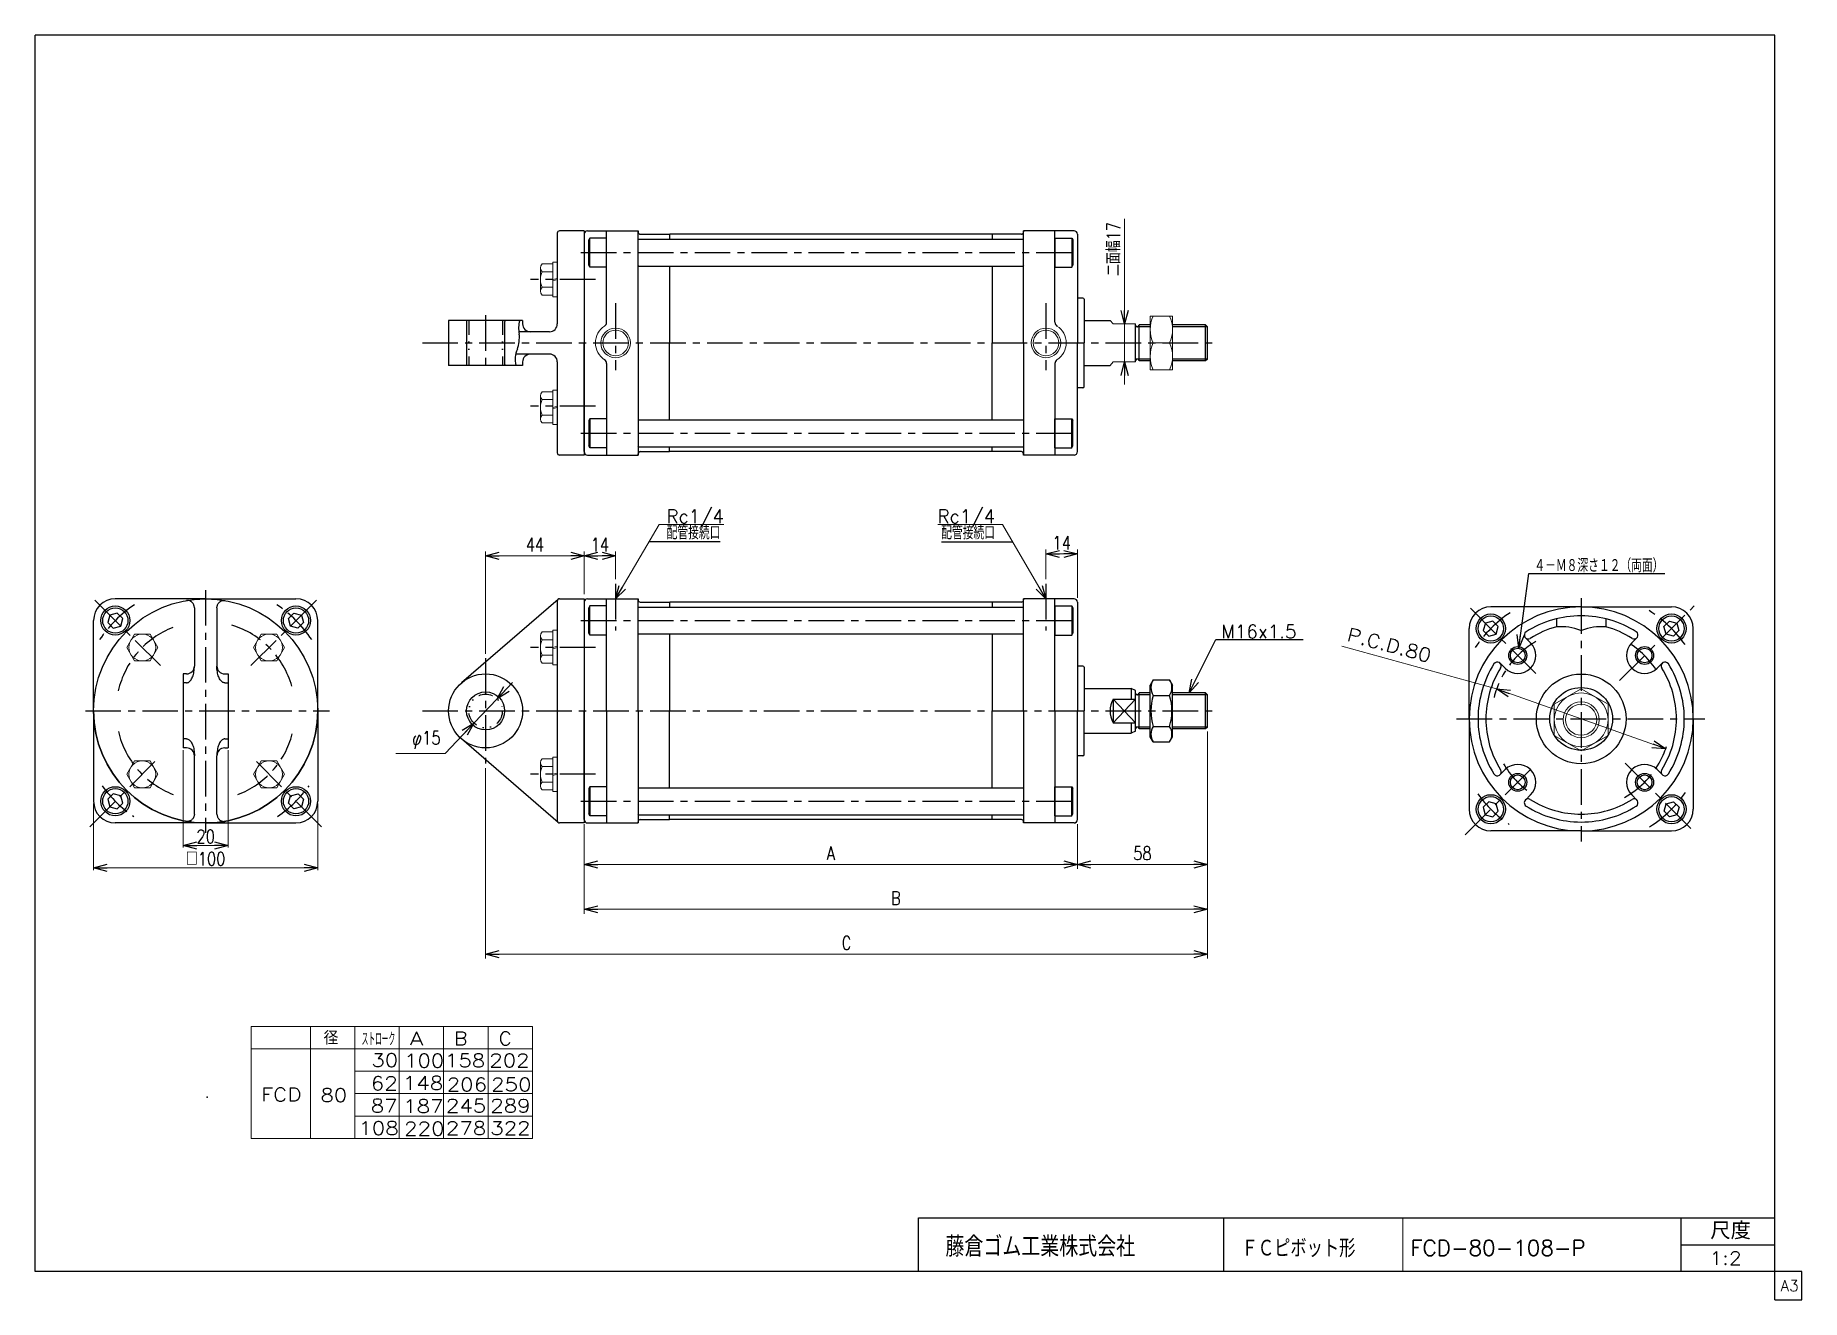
# Model space of a CAD drawing. Header units: millimetres. Extents: x -380 to 408, y -281 to 283.
import ezdxf
from ezdxf.enums import TextEntityAlignment as Align

# ---------------------------------------------------------------- set-up
doc = ezdxf.new("R2010")
doc.units = ezdxf.units.MM
doc.header["$LTSCALE"] = 0.5
doc.header["$PDSIZE"] = 1
doc.linetypes.add('CENTER', pattern=[50.8, 31.75, -6.35, 6.35, -6.35])
doc.linetypes.add('DIVIDE', pattern=[31.75, 12.7, -6.35, 0, -6.35, 0, -6.35])
doc.layers.add('ZUWAKU', color=7, linetype='Continuous')
doc.styles.add('FdaStyle0', font='txt.shx', dxfattribs={"width": 0.8, "bigfont": 'bigfont'})
doc.dimstyles.new('DaDimDiametricStyle', dxfattribs={"dimtxt": 6, "dimasz": 6.000004, "dimexe": 2, "dimexo": 2, "dimgap": 2.827593, "dimtad": 2, "dimtih": 1, "dimtoh": 1, "dimdsep": 46, "dimtxsty": 'FdaStyle0', "dimblk1": 'OPEN30', "dimblk2": 'OPEN30', "dimsah": 1, "dimcen": 0.09, "dimclrd": 4, "dimclre": 4, "dimclrt": 4, "dimadec": 0, "dimazin": 2, "dimtfac": 1, "dimtdec": 4, "dimtmove": 0, "dimatfit": 0, "dimfxl": 1, "dimarcsym": 0})
doc.dimstyles.new('DaDimRotatedStyle', dxfattribs={"dimtxt": 6, "dimasz": 6.000004, "dimexe": 2, "dimexo": 2, "dimgap": 2, "dimtad": 3, "dimdsep": 46, "dimtxsty": 'FdaStyle0', "dimblk1": 'OPEN30', "dimblk2": 'OPEN30', "dimsah": 1, "dimcen": 0.09, "dimclrd": 4, "dimclre": 4, "dimclrt": 4, "dimadec": 0, "dimazin": 2, "dimtfac": 1, "dimtdec": 4, "dimtmove": 0, "dimatfit": 0, "dimfxl": 1, "dimarcsym": 0})

msp = doc.modelspace()

# ---------------------------------------------------------------- texts
at = {"color": 4, "style": 'FdaStyle0'}
for s, height, width, p, p2 in [('Rc1/4', 6, 0.810127, (-98.394, 65.438), (-72.794, 65.438)), ('Rc1/4', 6, 0.810127, (22.546, 65.438), (48.146, 65.438)), ('配管接続口', 6, 0.666667, (-98.37, 58.139), (-74.37, 58.139)), ('配管接続口', 6, 0.666667, (24.122, 58.139), (48.122, 58.139)), ('４－Ｍ８深さ１２（両面）', 6, 0.666667, (288.739, 43.491), (346.339, 43.491)), ('M16x1.5', 6, 0.8, (149.017, 14.032), (182.617, 14.032)), ('   径', 6, 0.952381, (-268.802, -167.236), (-244.802, -167.236)), ('ストローク', 6, 0.416667, (-234.432, -167.739), (-219.432, -167.739)), ('ＦＣピボット形', 8, 0.693989, (158.12, -262.075), (208.92, -262.075)), ('FCD-80-108-P', 7, 0.823158, (233.441, -261.4), (311.641, -261.4)), ('1:2', 6, 0.8, (366.87, -265.5), (381.27, -265.5))]:
    msp.add_text(s, height=height, dxfattribs=dict(at, width=width)).set_placement(p, p2, align=Align.FIT)
at = {"color": 4, "style": 'FdaStyle0', "width": 0.8}
msp.add_text('P.C.D.80', height=6, rotation=-15, dxfattribs=at).set_placement((204.71, 13.108), (241.802, 3.169), align=Align.FIT)
at = {"color": 4, "style": 'FdaStyle0'}
for s, p, p2 in [('A', (-212.979, -167.492), (-206.979, -167.492)), ('B', (-193.181, -167.492), (-187.181, -167.492)), ('C', (-173.384, -167.492), (-167.384, -167.492)), ('30', (-230.073, -177.144), (-218.073, -177.144)), ('100', (-215.532, -177.371), (-197.532, -177.371)), ('158', (-197.285, -177.279), (-179.285, -177.279)), ('202', (-177.487, -177.279), (-159.487, -177.279)), ('FCD', (-279.284, -192.492), (-261.284, -192.492)), ('80', (-252.825, -192.739), (-240.825, -192.739)), ('62', (-230.33, -187.492), (-218.33, -187.492)), ('148', (-216.04, -187.347), (-198.04, -187.347)), ('206', (-196.454, -188.026), (-178.454, -188.026)), ('250', (-176.656, -188.026), (-158.656, -188.026)), ('87', (-230.383, -197.492), (-218.383, -197.492)), ('187', (-215.885, -197.693), (-197.885, -197.693)), ('245', (-196.83, -197.492), (-178.83, -197.492)), ('289', (-177.032, -197.492), (-159.032, -197.492)), ('108', (-235.883, -207.492), (-217.883, -207.492)), ('220', (-215.47, -207.693), (-197.47, -207.693)), ('278', (-196.83, -207.492), (-178.83, -207.492)), ('322', (-177.032, -207.492), (-159.032, -207.492))]:
    msp.add_text(s, height=6, dxfattribs=at).set_placement(p, p2, align=Align.FIT)
at = {"layer": 'ZUWAKU', "color": 4, "style": 'FdaStyle0'}
for s, height, width, p, p2 in [('藤倉ゴム工業株式会社', 9, 0.652778, (26.025, -261.815), (110.625, -261.815)), ('尺度', 7.6, 0.749175, (367.23, -254.06), (385.39, -254.06))]:
    msp.add_text(s, height=height, dxfattribs=dict(at, width=width)).set_placement(p, p2, align=Align.FIT)
at = {"layer": 'ZUWAKU', "color": 7, "style": 'FdaStyle0', "width": 0.8}
msp.add_text('A3', height=5, dxfattribs=at).set_placement((398.615, -277.25), (406.615, -277.25), align=Align.FIT)

# ---------------------------------------------------------------- blocks, each defined once
blk = doc.blocks.new('_OPEN30')
at = {"color": 0, "linetype": 'ByBlock', "lineweight": -2}
for p, q in [((-1, 0.267949), (0, 0)), ((0, 0), (-1, -0.267949)), ((0, 0), (-1, 0))]:
    blk.add_line(p, q, dxfattribs=at)
blk = doc.blocks.new('DC_GROUP_Φ80_1')
at = {"color": 4, "linetype": 'Continuous', "lineweight": 25}
for p, q in [((-132.62, -52.16), (-133.12, -53.03)), ((-133.12, -53.03), (-133.12, -64.3)), ((-125.12, -52.16), (-132.62, -52.16)), ((-132.62, -52.16), (-132.62, -65.16)), ((-125.12, -52.16), (-125.12, -65.16)), ((-132.62, -65.16), (-133.12, -64.3)), ((-125.12, -65.16), (-132.62, -65.16))]:
    blk.add_line(p, q, dxfattribs=at)
blk = doc.blocks.new('DC_GROUP_Φ80_2')
at = {"color": 4, "linetype": 'Continuous', "lineweight": 25}
for p, q in [((74.88, -65.16), (74.88, -52.16)), ((74.88, -52.16), (82.38, -52.16)), ((82.38, -52.16), (82.88, -53.03)), ((82.38, -65.16), (82.38, -52.16)), ((82.88, -64.3), (82.88, -53.03)), ((74.88, -65.16), (82.38, -65.16)), ((82.38, -65.16), (82.88, -64.3))]:
    blk.add_line(p, q, dxfattribs=at)
blk = doc.blocks.new('DC_GROUP_Φ80_3')
at = {"color": 4, "linetype": 'Continuous', "lineweight": 25}
for p, q in [((118.74, -4.5), (117.38, -6.86)), ((117.38, -29.86), (117.38, -6.86)), ((118.74, -4.5), (126.02, -4.5)), ((126.02, -4.5), (127.38, -6.86)), ((127.38, -29.86), (127.38, -6.86)), ((118.74, -11.43), (126.02, -11.43)), ((118.74, -32.22), (117.38, -29.86)), ((118.74, -25.29), (126.02, -25.29)), ((126.02, -32.22), (127.38, -29.86)), ((118.74, -32.22), (126.02, -32.22))]:
    blk.add_line(p, q, dxfattribs=at)
for centre, radius, start, end in [((123.8, -7.97), 6.13, 145.61111, 214.38889), ((120.95, -7.97), 6.13, 325.61111, 34.38889), ((140.59, -18.36), 22.93, 162.41112, 197.5889), ((104.16, -18.36), 22.93, 342.41111, 17.58889), ((123.8, -28.75), 6.13, 145.61111, 214.38889), ((120.95, -28.75), 6.13, 325.61111, 34.38889)]:
    blk.add_arc(centre, radius, start, end, dxfattribs=at)
blk = doc.blocks.new('DC_GROUP_Φ80_4')
at = {"color": 4, "linetype": 'Continuous', "lineweight": 25}
for p, q in [((-132.62, 28.45), (-133.12, 27.58)), ((-133.12, 16.31), (-133.12, 27.58)), ((-125.12, 28.45), (-132.62, 28.45)), ((-132.62, 15.45), (-132.62, 28.45)), ((-125.12, 15.45), (-125.12, 28.45)), ((-132.62, 15.45), (-133.12, 16.31)), ((-125.12, 15.45), (-132.62, 15.45))]:
    blk.add_line(p, q, dxfattribs=at)
blk = doc.blocks.new('DC_GROUP_Φ80_5')
at = {"color": 4, "linetype": 'Continuous', "lineweight": 25}
for p, q in [((74.88, 28.45), (74.88, 15.45)), ((74.88, 28.45), (82.38, 28.45)), ((82.38, 28.45), (82.88, 27.58)), ((82.38, 28.45), (82.38, 15.45)), ((82.88, 27.58), (82.88, 16.31)), ((82.38, 15.45), (82.88, 16.31)), ((74.88, 15.45), (82.38, 15.45))]:
    blk.add_line(p, q, dxfattribs=at)
blk = doc.blocks.new('DC_GROUP_Φ80_6')
at = {"color": 4, "linetype": 'Continuous', "lineweight": 25}
for p, q in [((-132.62, 111.98), (-133.12, 111.12)), ((-133.12, 111.12), (-133.12, 99.85)), ((-125.12, 111.98), (-132.62, 111.98)), ((-132.62, 111.98), (-132.62, 98.98)), ((-125.12, 111.98), (-125.12, 98.98)), ((-132.62, 98.98), (-133.12, 99.85)), ((-125.12, 98.98), (-132.62, 98.98))]:
    blk.add_line(p, q, dxfattribs=at)
blk = doc.blocks.new('DC_GROUP_Φ80_7')
at = {"color": 4, "linetype": 'Continuous', "lineweight": 25}
for p, q in [((74.88, 98.98), (74.88, 111.98)), ((74.88, 111.98), (82.38, 111.98)), ((82.38, 111.98), (82.88, 111.12)), ((82.38, 98.98), (82.38, 111.98)), ((82.88, 99.85), (82.88, 111.12)), ((74.88, 98.98), (82.38, 98.98)), ((82.38, 98.98), (82.88, 99.85))]:
    blk.add_line(p, q, dxfattribs=at)
blk = doc.blocks.new('DC_GROUP_Φ80_8')
at = {"color": 4, "linetype": 'Continuous', "lineweight": 25}
for p, q in [((-132.62, 192.59), (-133.12, 191.73)), ((-133.12, 180.46), (-133.12, 191.73)), ((-125.12, 192.59), (-132.62, 192.59)), ((-132.62, 179.59), (-132.62, 192.59)), ((-125.12, 179.59), (-125.12, 192.59)), ((-132.62, 179.59), (-133.12, 180.46)), ((-125.12, 179.59), (-132.62, 179.59))]:
    blk.add_line(p, q, dxfattribs=at)
blk = doc.blocks.new('DC_GROUP_Φ80_9')
at = {"color": 4, "linetype": 'Continuous', "lineweight": 25}
for p, q in [((74.88, 192.59), (74.88, 179.59)), ((74.88, 192.59), (82.38, 192.59)), ((82.38, 192.59), (82.88, 191.73)), ((82.38, 192.59), (82.38, 179.59)), ((82.88, 191.73), (82.88, 180.46)), ((74.88, 179.59), (82.38, 179.59)), ((82.38, 179.59), (82.88, 180.46))]:
    blk.add_line(p, q, dxfattribs=at)
blk = doc.blocks.new('DC_GROUP_Φ80_10')
at = {"color": 4, "linetype": 'Continuous', "lineweight": 25}
for p, q in [((266.88, 20.82), (265.98, 17.47)), ((265.98, 17.47), (268.43, 15.02)), ((270.23, 21.72), (266.88, 20.82)), ((268.43, 15.02), (271.78, 15.92)), ((272.67, 19.27), (270.23, 21.72)), ((271.78, 15.92), (272.67, 19.27))]:
    blk.add_line(p, q, dxfattribs=at)
for radius in [6.5, 5.63]:
    blk.add_circle((269.33, 18.37), radius, dxfattribs=at)
blk = doc.blocks.new('DC_GROUP_Φ80_11')
at = {"color": 4, "linetype": 'Continuous', "lineweight": 25}
for p, q in [((346.58, 19.27), (349.03, 21.72)), ((347.48, 15.92), (346.58, 19.27)), ((350.83, 15.02), (347.48, 15.92)), ((349.03, 21.72), (352.38, 20.82)), ((353.27, 17.47), (350.83, 15.02)), ((352.38, 20.82), (353.27, 17.47))]:
    blk.add_line(p, q, dxfattribs=at)
for radius in [6.5, 5.63]:
    blk.add_circle((349.93, 18.37), radius, dxfattribs=at)
blk = doc.blocks.new('DC_GROUP_Φ80_12')
at = {"color": 4, "linetype": 'Continuous', "lineweight": 25}
for p, q in [((346.59, -63.13), (347.48, -59.78)), ((347.48, -59.78), (350.83, -58.89)), ((350.83, -58.89), (353.28, -61.34)), ((353.28, -61.34), (352.38, -64.68)), ((349.04, -65.58), (346.59, -63.13)), ((352.38, -64.68), (349.04, -65.58))]:
    blk.add_line(p, q, dxfattribs=at)
for radius in [6.5, 5.63]:
    blk.add_circle((349.93, -62.23), radius, dxfattribs=at)
blk = doc.blocks.new('DC_GROUP_Φ80_13')
at = {"color": 4, "linetype": 'Continuous', "lineweight": 25}
for p, q in [((268.43, -58.89), (265.98, -61.34)), ((265.98, -61.34), (266.87, -64.68)), ((271.77, -59.78), (268.43, -58.89)), ((272.67, -63.13), (271.77, -59.78)), ((266.87, -64.68), (270.22, -65.58)), ((270.22, -65.58), (272.67, -63.13))]:
    blk.add_line(p, q, dxfattribs=at)
for radius in [6.5, 5.63]:
    blk.add_circle((269.32, -62.23), radius, dxfattribs=at)
blk = doc.blocks.new('DC_GROUP_Φ80_14')
at = {"color": 4, "linetype": 'Continuous', "lineweight": 13}
for p, q in [((127.38, 157.79), (117.38, 157.79)), ((117.38, 157.79), (117.38, 133.79)), ((127.38, 133.79), (127.38, 157.79)), ((118.73, 145.79), (126.02, 145.79)), ((117.38, 133.79), (127.38, 133.79))]:
    blk.add_line(p, q, dxfattribs=at)
for centre, start, end in [((131.26, 151.79), 154.41023, 205.58977), ((113.49, 151.79), 334.41023, 25.58977), ((131.26, 139.79), 154.41023, 205.58977), ((113.49, 139.79), 334.41023, 25.58977)]:
    blk.add_arc(centre, 13.89, start, end, dxfattribs=at)
blk = doc.blocks.new('DC_GROUP_Φ80_15')
at = {"color": 4, "linetype": 'Continuous', "lineweight": 13}
for p, q in [((309.63, -8.48), (297.63, -15.4)), ((297.63, -15.4), (297.63, -29.26)), ((321.63, -15.4), (309.63, -8.48)), ((321.63, -29.26), (321.63, -15.4)), ((297.63, -29.26), (309.63, -36.19)), ((309.63, -36.19), (321.63, -29.26))]:
    blk.add_line(p, q, dxfattribs=at)
for radius in [12, 8, 6.92]:
    blk.add_circle((309.63, -22.33), radius, dxfattribs=at)
blk = doc.blocks.new('*D16')
at = {"color": 4, "linetype": 'Continuous', "lineweight": 13}
for p, q in [((-135.12, -68.86), (-135.12, -88.86)), ((84.88, -68.86), (84.88, -88.86)), ((-135.12, -86.86), (84.88, -86.86))]:
    blk.add_line(p, q, dxfattribs=at)
at = {"color": 4, "xscale": 6.000005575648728, "yscale": 5.999978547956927}
for p, rotation in [((-135.12, -86.86), 180), ((84.88, -86.86), 360)]:
    blk.add_blockref('_OPEN30', p, dxfattribs=dict(at, rotation=rotation))
at = {"color": 4, "insert": (-25.12, -84.86), "char_height": 6, "width": 13.5, "attachment_point": 8, "style": 'FdaStyle0'}
blk.add_mtext('\\T1.00;A', dxfattribs=at)
blk = doc.blocks.new('*D17')
at = {"color": 4, "linetype": 'Continuous', "lineweight": 13}
for p, q in [((142.88, -27.55), (142.88, -88.86)), ((84.88, -68.86), (84.88, -88.86)), ((84.88, -86.86), (142.88, -86.86))]:
    blk.add_line(p, q, dxfattribs=at)
at = {"color": 4, "xscale": 6.000005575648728, "yscale": 5.999978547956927}
for p, rotation in [((84.88, -86.86), 180), ((142.88, -86.86), 360)]:
    blk.add_blockref('_OPEN30', p, dxfattribs=dict(at, rotation=rotation))
at = {"color": 4, "insert": (113.88, -84.86), "char_height": 6, "width": 19.5, "attachment_point": 8, "style": 'FdaStyle0'}
blk.add_mtext('\\T1.00;58', dxfattribs=at)
blk = doc.blocks.new('*D18')
at = {"color": 4, "linetype": 'Continuous', "lineweight": 13}
for p, q in [((142.88, -27.55), (142.88, -108.86)), ((-135.12, -68.86), (-135.12, -108.86)), ((-135.12, -106.86), (142.88, -106.86))]:
    blk.add_line(p, q, dxfattribs=at)
at = {"color": 4, "xscale": 6.000005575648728, "yscale": 5.999978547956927}
for p, rotation in [((-135.12, -106.86), 180), ((142.88, -106.86), 360)]:
    blk.add_blockref('_OPEN30', p, dxfattribs=dict(at, rotation=rotation))
at = {"color": 4, "insert": (3.88, -104.86), "char_height": 6, "width": 13.5, "attachment_point": 8, "style": 'FdaStyle0'}
blk.add_mtext('\\T1.00;B', dxfattribs=at)
blk = doc.blocks.new('DA_IMAGEDIMGROUP_1')
at = {"color": 4, "linetype": 'Continuous', "lineweight": 13}
for p, q in [((105.97, 201.08), (105.97, 154.29)), ((105.97, 137.29), (105.97, 154.29)), ((105.97, 127.29), (105.97, 137.29))]:
    blk.add_line(p, q, dxfattribs=at)
at = {"color": 4, "xscale": 6.000005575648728, "yscale": 5.999978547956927}
for p, rotation in [((105.97, 154.29), 270), ((105.97, 137.29), 90)]:
    blk.add_blockref('_OPEN30', p, dxfattribs=dict(at, rotation=rotation))
at = {"color": 4, "insert": (103.97, 175.68), "char_height": 6, "width": 37.5, "attachment_point": 7, "rotation": 90, "style": 'FdaStyle0'}
blk.add_mtext('\\T1.00;二面幅17', dxfattribs=at)
blk = doc.blocks.new('DC_GROUP_Φ80_16')
at = {"color": 4, "linetype": 'Continuous', "lineweight": 25}
for p, q in [((-346.76, 24.39), (-347.66, 21.04)), ((-343.42, 25.29), (-346.76, 24.39)), ((-340.97, 22.84), (-343.42, 25.29)), ((-347.66, 21.04), (-345.21, 18.59)), ((-345.21, 18.59), (-341.87, 19.49)), ((-341.87, 19.49), (-340.97, 22.84))]:
    blk.add_line(p, q, dxfattribs=at)
for radius in [6.5, 5.63]:
    blk.add_circle((-344.32, 21.94), radius, dxfattribs=at)
blk = doc.blocks.new('DC_GROUP_Φ80_17')
at = {"color": 4, "linetype": 'Continuous', "lineweight": 25}
for p, q in [((-267.06, 22.84), (-264.61, 25.29)), ((-264.61, 25.29), (-261.27, 24.39)), ((-261.27, 24.39), (-260.37, 21.04)), ((-266.16, 19.49), (-267.06, 22.84)), ((-262.82, 18.59), (-266.16, 19.49)), ((-260.37, 21.04), (-262.82, 18.59))]:
    blk.add_line(p, q, dxfattribs=at)
for radius in [6.5, 5.63]:
    blk.add_circle((-263.72, 21.94), radius, dxfattribs=at)
blk = doc.blocks.new('DC_GROUP_Φ80_18')
at = {"color": 4, "linetype": 'Continuous', "lineweight": 25}
for p, q in [((-345.22, -55.32), (-347.67, -57.77)), ((-347.67, -57.77), (-346.77, -61.11)), ((-346.77, -61.11), (-343.42, -62.01)), ((-341.87, -56.21), (-345.22, -55.32)), ((-343.42, -62.01), (-340.97, -59.56)), ((-340.97, -59.56), (-341.87, -56.21))]:
    blk.add_line(p, q, dxfattribs=at)
for radius in [6.5, 5.63]:
    blk.add_circle((-344.32, -58.66), radius, dxfattribs=at)
blk = doc.blocks.new('DC_GROUP_Φ80_19')
at = {"color": 4, "linetype": 'Continuous', "lineweight": 25}
for p, q in [((-267.06, -59.56), (-266.16, -56.21)), ((-264.61, -62.01), (-267.06, -59.56)), ((-266.16, -56.21), (-262.81, -55.32)), ((-261.26, -61.11), (-264.61, -62.01)), ((-262.81, -55.32), (-260.36, -57.77)), ((-260.36, -57.77), (-261.26, -61.11))]:
    blk.add_line(p, q, dxfattribs=at)
for radius in [6.5, 5.63]:
    blk.add_circle((-263.71, -58.66), radius, dxfattribs=at)
blk = doc.blocks.new('*D24')
at = {"color": 4, "linetype": 'Continuous', "lineweight": 13}
for p, q in [((-354.02, -59.66), (-354.02, -89.36)), ((-254.02, -59.66), (-254.02, -89.36)), ((-354.02, -88.36), (-254.02, -88.36))]:
    blk.add_line(p, q, dxfattribs=at)
at = {"color": 4, "xscale": 6.000005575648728, "yscale": 5.999978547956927}
for p, rotation in [((-354.02, -88.36), 180), ((-254.02, -88.36), 360)]:
    blk.add_blockref('_OPEN30', p, dxfattribs=dict(at, rotation=rotation))
at = {"color": 4, "insert": (-304.02, -87.36), "char_height": 6, "width": 31.5, "attachment_point": 8, "style": 'FdaStyle0'}
blk.add_mtext('\\T1.00;□100', dxfattribs=at)
blk = doc.blocks.new('DC_GROUP_Φ80_20')
at = {"color": 4, "linetype": 'Continuous', "lineweight": 25}
for p, q in [((-309.13, -0.3), (-309.07, 0.34)), ((-309.07, 0.34), (-309.03, 0.99)), ((-309.03, 0.99), (-309.02, 1.64)), ((-312.52, -5.87), (-312.21, -5.85)), ((-312.21, -5.85), (-311.91, -5.76)), ((-311.91, -5.76), (-311.61, -5.62)), ((-311.61, -5.62), (-311.32, -5.42)), ((-311.32, -5.42), (-311.04, -5.17)), ((-311.04, -5.17), (-310.77, -4.87)), ((-310.77, -4.87), (-310.51, -4.52)), ((-310.51, -4.52), (-310.27, -4.12)), ((-310.27, -4.12), (-310.04, -3.67)), ((-310.04, -3.67), (-309.83, -3.19)), ((-309.83, -3.19), (-309.65, -2.67)), ((-309.65, -2.67), (-309.48, -2.12)), ((-309.48, -2.12), (-309.34, -1.54)), ((-309.34, -1.54), (-309.23, -0.93)), ((-309.23, -0.93), (-309.13, -0.3))]:
    blk.add_line(p, q, dxfattribs=at)
blk = doc.blocks.new('DC_GROUP_Φ80_21')
at = {"color": 4, "linetype": 'Continuous', "lineweight": 25}
for p, q in [((-312.34, -67.65), (-312.51, -67.63)), ((-312.09, -67.67), (-312.34, -67.65)), ((-311.83, -67.65), (-312.09, -67.67)), ((-311.57, -67.61), (-311.83, -67.65)), ((-311.32, -67.55), (-311.57, -67.61)), ((-311.07, -67.46), (-311.32, -67.55)), ((-310.83, -67.35), (-311.07, -67.46)), ((-310.6, -67.21), (-310.83, -67.35)), ((-310.38, -67.05), (-310.6, -67.21)), ((-310.17, -66.88), (-310.38, -67.05)), ((-309.97, -66.68), (-310.17, -66.88)), ((-309.79, -66.46), (-309.97, -66.68)), ((-309.62, -66.23), (-309.79, -66.46)), ((-309.47, -65.98), (-309.62, -66.23)), ((-309.34, -65.72), (-309.47, -65.98)), ((-309.23, -65.44), (-309.34, -65.72)), ((-309.15, -65.16), (-309.23, -65.44)), ((-309.08, -64.87), (-309.15, -65.16)), ((-309.03, -64.58), (-309.08, -64.87)), ((-309.02, -64.38), (-309.03, -64.58))]:
    blk.add_line(p, q, dxfattribs=at)
blk = doc.blocks.new('DC_GROUP_Φ80_22')
at = {"color": 4, "linetype": 'Continuous', "lineweight": 25}
for p, q in [((-312.52, -30.84), (-312.21, -30.87)), ((-312.21, -30.87), (-311.91, -30.96)), ((-311.91, -30.96), (-311.61, -31.1)), ((-311.61, -31.1), (-311.32, -31.3)), ((-311.32, -31.3), (-311.04, -31.55)), ((-311.04, -31.55), (-310.77, -31.85)), ((-310.77, -31.85), (-310.51, -32.2)), ((-310.51, -32.2), (-310.27, -32.6)), ((-310.27, -32.6), (-310.04, -33.05)), ((-310.04, -33.05), (-309.83, -33.53)), ((-309.83, -33.53), (-309.65, -34.05)), ((-309.65, -34.05), (-309.48, -34.6)), ((-309.48, -34.6), (-309.34, -35.18)), ((-309.34, -35.18), (-309.23, -35.79)), ((-309.23, -35.79), (-309.13, -36.41)), ((-309.13, -36.41), (-309.07, -37.05)), ((-309.07, -37.05), (-309.03, -37.7)), ((-309.03, -37.7), (-309.02, -38.36))]:
    blk.add_line(p, q, dxfattribs=at)
blk = doc.blocks.new('DC_GROUP_Φ80_23')
at = {"color": 4, "linetype": 'Continuous', "lineweight": 25}
for p, q in [((-299, 0.99), (-299.02, 1.64)), ((-298.96, 0.34), (-299, 0.99)), ((-298.9, -0.3), (-298.96, 0.34)), ((-298.8, -0.93), (-298.9, -0.3)), ((-298.69, -1.54), (-298.8, -0.93)), ((-298.55, -2.12), (-298.69, -1.54)), ((-298.38, -2.67), (-298.55, -2.12)), ((-298.2, -3.19), (-298.38, -2.67)), ((-297.99, -3.67), (-298.2, -3.19)), ((-297.77, -4.12), (-297.99, -3.67)), ((-297.52, -4.52), (-297.77, -4.12)), ((-297.27, -4.87), (-297.52, -4.52)), ((-296.99, -5.17), (-297.27, -4.87)), ((-296.71, -5.42), (-296.99, -5.17)), ((-296.42, -5.62), (-296.71, -5.42)), ((-296.12, -5.76), (-296.42, -5.62)), ((-295.82, -5.85), (-296.12, -5.76)), ((-295.52, -5.87), (-295.82, -5.85))]:
    blk.add_line(p, q, dxfattribs=at)
blk = doc.blocks.new('DC_GROUP_Φ80_24')
at = {"color": 4, "linetype": 'Continuous', "lineweight": 25}
for p, q in [((-299.02, -64.38), (-299, -64.58)), ((-299, -64.58), (-298.95, -64.87)), ((-298.95, -64.87), (-298.89, -65.16)), ((-298.89, -65.16), (-298.8, -65.44)), ((-298.8, -65.44), (-298.69, -65.72)), ((-298.69, -65.72), (-298.56, -65.98)), ((-298.56, -65.98), (-298.41, -66.23)), ((-298.41, -66.23), (-298.24, -66.46)), ((-298.24, -66.46), (-298.06, -66.68)), ((-298.06, -66.68), (-297.86, -66.88)), ((-297.86, -66.88), (-297.65, -67.05)), ((-297.65, -67.05), (-297.43, -67.21)), ((-297.43, -67.21), (-297.2, -67.35)), ((-297.2, -67.35), (-296.96, -67.46)), ((-296.96, -67.46), (-296.71, -67.55)), ((-296.71, -67.55), (-296.46, -67.61)), ((-296.46, -67.61), (-296.2, -67.65)), ((-296.2, -67.65), (-295.94, -67.67)), ((-295.94, -67.67), (-295.69, -67.65)), ((-295.69, -67.65), (-295.52, -67.63))]:
    blk.add_line(p, q, dxfattribs=at)
blk = doc.blocks.new('DC_GROUP_Φ80_25')
at = {"color": 4, "linetype": 'Continuous', "lineweight": 25}
for p, q in [((-296.71, -31.3), (-296.99, -31.55)), ((-296.42, -31.1), (-296.71, -31.3)), ((-296.12, -30.96), (-296.42, -31.1)), ((-295.82, -30.87), (-296.12, -30.96)), ((-295.52, -30.84), (-295.82, -30.87)), ((-299, -37.7), (-299.02, -38.36)), ((-298.96, -37.05), (-299, -37.7)), ((-298.9, -36.41), (-298.96, -37.05)), ((-298.8, -35.79), (-298.9, -36.41)), ((-298.69, -35.18), (-298.8, -35.79)), ((-298.55, -34.6), (-298.69, -35.18)), ((-298.38, -34.05), (-298.55, -34.6)), ((-298.2, -33.53), (-298.38, -34.05)), ((-297.99, -33.05), (-298.2, -33.53)), ((-297.77, -32.6), (-297.99, -33.05)), ((-297.52, -32.2), (-297.77, -32.6)), ((-297.27, -31.85), (-297.52, -32.2)), ((-296.99, -31.55), (-297.27, -31.85))]:
    blk.add_line(p, q, dxfattribs=at)
blk = doc.blocks.new('DC_GROUP_Φ80_26')
at = {"color": 4, "linetype": 'Continuous', "lineweight": 25}
for p, q in [((-312.34, 30.93), (-312.51, 30.91)), ((-312.09, 30.95), (-312.34, 30.93)), ((-311.83, 30.93), (-312.09, 30.95)), ((-311.57, 30.9), (-311.83, 30.93)), ((-311.32, 30.83), (-311.57, 30.9)), ((-311.07, 30.74), (-311.32, 30.83)), ((-310.83, 30.63), (-311.07, 30.74)), ((-310.6, 30.49), (-310.83, 30.63)), ((-310.38, 30.34), (-310.6, 30.49)), ((-310.17, 30.16), (-310.38, 30.34)), ((-309.97, 29.96), (-310.17, 30.16)), ((-309.79, 29.74), (-309.97, 29.96)), ((-309.62, 29.51), (-309.79, 29.74)), ((-309.47, 29.26), (-309.62, 29.51)), ((-309.34, 29), (-309.47, 29.26)), ((-309.23, 28.72), (-309.34, 29)), ((-309.15, 28.44), (-309.23, 28.72)), ((-309.08, 28.16), (-309.15, 28.44)), ((-309.03, 27.86), (-309.08, 28.16)), ((-309.02, 27.66), (-309.03, 27.86))]:
    blk.add_line(p, q, dxfattribs=at)
blk = doc.blocks.new('DC_GROUP_Φ80_27')
at = {"color": 4, "linetype": 'Continuous', "lineweight": 25}
for p, q in [((-299.02, 27.66), (-299, 27.86)), ((-299, 27.86), (-298.95, 28.16)), ((-298.95, 28.16), (-298.89, 28.44)), ((-298.89, 28.44), (-298.8, 28.72)), ((-298.8, 28.72), (-298.69, 29)), ((-298.69, 29), (-298.56, 29.26)), ((-298.56, 29.26), (-298.41, 29.51)), ((-298.41, 29.51), (-298.24, 29.74)), ((-298.24, 29.74), (-298.06, 29.96)), ((-298.06, 29.96), (-297.86, 30.16)), ((-297.86, 30.16), (-297.65, 30.34)), ((-297.65, 30.34), (-297.43, 30.49)), ((-297.43, 30.49), (-297.2, 30.63)), ((-297.2, 30.63), (-296.96, 30.74)), ((-296.96, 30.74), (-296.71, 30.83)), ((-296.71, 30.83), (-296.46, 30.9)), ((-296.46, 30.9), (-296.2, 30.93)), ((-296.2, 30.93), (-295.94, 30.95)), ((-295.94, 30.95), (-295.69, 30.93)), ((-295.69, 30.93), (-295.52, 30.91))]:
    blk.add_line(p, q, dxfattribs=at)
blk = doc.blocks.new('*D33')
at = {"color": 4, "linetype": 'Continuous', "lineweight": 13}
for p, q in [((-314.02, -35.86), (-314.02, -79.36)), ((-294.02, -35.86), (-294.02, -79.36)), ((-314.02, -78.36), (-294.02, -78.36))]:
    blk.add_line(p, q, dxfattribs=at)
at = {"color": 4, "xscale": 6.000005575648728, "yscale": 5.999978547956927}
for p, rotation in [((-314.02, -78.36), 180), ((-294.02, -78.36), 360)]:
    blk.add_blockref('_OPEN30', p, dxfattribs=dict(at, rotation=rotation))
at = {"color": 4, "insert": (-304.02, -77.36), "char_height": 6, "width": 22.5, "attachment_point": 8, "style": 'FdaStyle0'}
blk.add_mtext('\\T1.00;20', dxfattribs=at)
blk = doc.blocks.new('DC_GROUP_Φ80_28')
at = {"color": 4, "linetype": 'Continuous', "lineweight": 13}
for p, q in [((-335.76, 15.92), (-339.23, 9.92)), ((-328.84, 15.92), (-335.76, 15.92)), ((-325.37, 9.92), (-328.84, 15.92)), ((-339.23, 9.92), (-335.76, 3.92)), ((-328.84, 3.92), (-325.37, 9.92)), ((-335.76, 3.92), (-328.84, 3.92))]:
    blk.add_line(p, q, dxfattribs=at)
blk.add_circle((-332.3, 9.92), 6, dxfattribs=at)
blk = doc.blocks.new('DC_GROUP_Φ80_29')
at = {"color": 4, "linetype": 'Continuous', "lineweight": 13}
for p, q in [((-279.2, 15.92), (-282.66, 9.92)), ((-272.27, 15.92), (-279.2, 15.92)), ((-268.8, 9.92), (-272.27, 15.92)), ((-282.66, 9.92), (-279.2, 3.92)), ((-272.27, 3.92), (-268.8, 9.92)), ((-279.2, 3.92), (-272.27, 3.92))]:
    blk.add_line(p, q, dxfattribs=at)
blk.add_circle((-275.73, 9.92), 6, dxfattribs=at)
blk = doc.blocks.new('DC_GROUP_Φ80_30')
at = {"color": 4, "linetype": 'Continuous', "lineweight": 13}
for p, q in [((-279.2, -40.64), (-282.66, -46.64)), ((-282.66, -46.64), (-279.2, -52.64)), ((-272.27, -40.64), (-279.2, -40.64)), ((-268.8, -46.64), (-272.27, -40.64)), ((-272.27, -52.64), (-268.8, -46.64)), ((-279.2, -52.64), (-272.27, -52.64))]:
    blk.add_line(p, q, dxfattribs=at)
blk.add_circle((-275.73, -46.64), 6, dxfattribs=at)
blk = doc.blocks.new('DC_GROUP_Φ80_31')
at = {"color": 4, "linetype": 'Continuous', "lineweight": 13}
for p, q in [((-335.76, -40.64), (-339.23, -46.64)), ((-339.23, -46.64), (-335.76, -52.64)), ((-328.84, -40.64), (-335.76, -40.64)), ((-325.37, -46.64), (-328.84, -40.64)), ((-328.84, -52.64), (-325.37, -46.64)), ((-335.76, -52.64), (-328.84, -52.64))]:
    blk.add_line(p, q, dxfattribs=at)
blk.add_circle((-332.3, -46.64), 6, dxfattribs=at)
blk = doc.blocks.new('DC_GROUP_Φ80_32')
at = {"color": 4, "linetype": 'Continuous', "lineweight": 13}
for p, q in [((-149.12, 16.85), (-153.94, 16.85)), ((-147.12, 17.62), (-149.12, 17.62)), ((-149.12, 17.62), (-149.12, 2.22)), ((-147.12, 17.62), (-147.12, 2.22)), ((-154.62, 15.12), (-154.62, 4.72)), ((-149.12, 13.38), (-153.94, 13.38)), ((-149.12, 9.92), (-147.12, 10.46)), ((-149.12, 9.38), (-147.12, 9.92)), ((-149.12, 6.46), (-153.94, 6.46)), ((-149.12, 2.99), (-153.94, 2.99)), ((-147.12, 2.22), (-149.12, 2.22))]:
    blk.add_line(p, q, dxfattribs=at)
for centre, radius, start, end in [((-152.08, 15.12), 2.55, 137.11671, 222.88329), ((-145.46, 9.92), 9.16, 157.78069, 202.21931), ((-152.08, 4.72), 2.55, 137.11671, 222.88329)]:
    blk.add_arc(centre, radius, start, end, dxfattribs=at)
blk = doc.blocks.new('DC_GROUP_Φ80_33')
at = {"color": 4, "linetype": 'Continuous', "lineweight": 13}
for p, q in [((-147.12, -38.94), (-149.12, -38.94)), ((-149.12, -38.94), (-149.12, -54.34)), ((-147.12, -38.94), (-147.12, -54.34)), ((-154.62, -41.44), (-154.62, -51.84)), ((-149.12, -39.71), (-153.94, -39.71)), ((-149.12, -43.18), (-153.94, -43.18)), ((-149.12, -46.64), (-147.12, -46.1)), ((-149.12, -47.18), (-147.12, -46.64)), ((-149.12, -50.1), (-153.94, -50.1)), ((-149.12, -53.57), (-153.94, -53.57)), ((-147.12, -54.34), (-149.12, -54.34))]:
    blk.add_line(p, q, dxfattribs=at)
for centre, radius, start, end in [((-152.08, -41.44), 2.55, 137.11671, 222.88329), ((-145.46, -46.64), 9.16, 157.78069, 202.21931), ((-152.08, -51.84), 2.55, 137.11671, 222.88329)]:
    blk.add_arc(centre, radius, start, end, dxfattribs=at)
blk = doc.blocks.new('*D40')
at = {"color": 4, "linetype": 'Continuous', "lineweight": 13}
for p, q in [((-167.05, -5.69), (-173.95, -12.93)), ((-173.95, -12.93), (-184.3, -23.79)), ((-197.2, -37.34), (-184.3, -23.79)), ((-219.2, -37.34), (-197.2, -37.34))]:
    blk.add_line(p, q, dxfattribs=at)
at = {"color": 4, "xscale": 6.000005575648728, "yscale": 5.999978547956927}
for p, rotation in [((-173.95, -12.93), 226.3918006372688), ((-184.3, -23.79), 46.39180063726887)]:
    blk.add_blockref('_OPEN30', p, dxfattribs=dict(at, rotation=rotation))
at = {"color": 4, "insert": (-199.2, -35.34), "char_height": 6, "width": 30, "attachment_point": 9, "style": 'FdaStyle0'}
blk.add_mtext('\\T1.00;φ15', dxfattribs=at)
blk = doc.blocks.new('DC_GROUP_Φ80_34')
at = {"color": 4, "linetype": 'Continuous', "lineweight": 13}
for p, q in [((-154.62, 122.23), (-154.62, 111.84)), ((-149.12, 123.97), (-153.94, 123.97)), ((-149.12, 120.5), (-153.94, 120.5)), ((-147.12, 124.74), (-149.12, 124.74)), ((-149.12, 124.74), (-149.12, 109.34)), ((-147.12, 124.74), (-147.12, 109.34)), ((-149.12, 113.57), (-153.94, 113.57)), ((-149.12, 117.04), (-147.12, 117.57)), ((-149.12, 116.5), (-147.12, 117.04)), ((-149.12, 110.11), (-153.94, 110.11)), ((-147.12, 109.34), (-149.12, 109.34))]:
    blk.add_line(p, q, dxfattribs=at)
for centre, radius, start, end in [((-152.08, 122.23), 2.55, 137.11671, 222.88329), ((-145.46, 117.04), 9.16, 157.78069, 202.21931), ((-152.08, 111.84), 2.55, 137.11671, 222.88329)]:
    blk.add_arc(centre, radius, start, end, dxfattribs=at)
blk = doc.blocks.new('DC_GROUP_Φ80_35')
at = {"color": 4, "linetype": 'Continuous', "lineweight": 13}
for p, q in [((-147.12, 181.77), (-149.12, 181.77)), ((-149.12, 181.77), (-149.12, 166.37)), ((-147.12, 181.77), (-147.12, 166.37)), ((-154.62, 179.26), (-154.62, 168.87)), ((-149.12, 181), (-153.94, 181)), ((-149.12, 177.53), (-153.94, 177.53)), ((-149.12, 174.07), (-147.12, 174.6)), ((-149.12, 173.53), (-147.12, 174.07)), ((-149.12, 170.6), (-153.94, 170.6)), ((-149.12, 167.14), (-153.94, 167.14)), ((-147.12, 166.37), (-149.12, 166.37))]:
    blk.add_line(p, q, dxfattribs=at)
for centre, radius, start, end in [((-152.08, 179.26), 2.55, 137.11671, 222.88329), ((-145.46, 174.07), 9.16, 157.78069, 202.21931), ((-152.08, 168.87), 2.55, 137.11671, 222.88329)]:
    blk.add_arc(centre, radius, start, end, dxfattribs=at)
blk = doc.blocks.new('*D43')
at = {"color": 4, "linetype": 'Continuous', "lineweight": 13}
for p, q in [((-179.12, 7.14), (-179.12, 52.81)), ((-179.12, 50.81), (-135.12, 50.81)), ((-135.12, 33.64), (-135.12, 52.81))]:
    blk.add_line(p, q, dxfattribs=at)
at = {"color": 4, "xscale": 6.000005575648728, "yscale": 5.999978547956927}
for p, rotation in [((-179.12, 50.81), 180), ((-135.12, 50.81), 360)]:
    blk.add_blockref('_OPEN30', p, dxfattribs=dict(at, rotation=rotation))
at = {"color": 4, "insert": (-157.12, 52.81), "char_height": 6, "width": 22.5, "attachment_point": 8, "style": 'FdaStyle0'}
blk.add_mtext('\\T1.00;44', dxfattribs=at)
blk = doc.blocks.new('*D44')
at = {"color": 4, "linetype": 'Continuous', "lineweight": 13}
for p, q in [((-135.12, 33.64), (-135.12, 52.81)), ((-135.12, 50.81), (-121.12, 50.81)), ((-121.12, 40.34), (-121.12, 52.81))]:
    blk.add_line(p, q, dxfattribs=at)
at = {"color": 4, "xscale": 6.000005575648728, "yscale": 5.999978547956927}
for p, rotation in [((-135.12, 50.81), 180), ((-121.12, 50.81), 360)]:
    blk.add_blockref('_OPEN30', p, dxfattribs=dict(at, rotation=rotation))
at = {"color": 4, "insert": (-128.12, 52.81), "char_height": 6, "width": 22.5, "attachment_point": 8, "style": 'FdaStyle0'}
blk.add_mtext('\\T1.00;14', dxfattribs=at)
blk = doc.blocks.new('*D45')
at = {"color": 4, "linetype": 'Continuous', "lineweight": 13}
for p, q in [((142.88, -27.55), (142.88, -128.86)), ((-179.12, -43.86), (-179.12, -128.86)), ((-179.12, -126.86), (142.88, -126.86))]:
    blk.add_line(p, q, dxfattribs=at)
at = {"color": 4, "xscale": 6.000005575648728, "yscale": 5.999978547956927}
for p, rotation in [((-179.12, -126.86), 180), ((142.88, -126.86), 360)]:
    blk.add_blockref('_OPEN30', p, dxfattribs=dict(at, rotation=rotation))
at = {"color": 4, "insert": (-18.12, -124.86), "char_height": 6, "width": 15, "attachment_point": 8, "style": 'FdaStyle0'}
blk.add_mtext('\\T1.00;C', dxfattribs=at)
blk = doc.blocks.new('*D46')
at = {"color": 4, "linetype": 'Continuous', "lineweight": 13}
for p, q in [((70.88, 40.34), (70.88, 53.64)), ((70.88, 51.64), (84.88, 51.64)), ((84.88, 32.14), (84.88, 53.64))]:
    blk.add_line(p, q, dxfattribs=at)
at = {"color": 4, "xscale": 6.000005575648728, "yscale": 5.999978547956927}
for p, rotation in [((70.88, 51.64), 180), ((84.88, 51.64), 360)]:
    blk.add_blockref('_OPEN30', p, dxfattribs=dict(at, rotation=rotation))
at = {"color": 4, "insert": (77.88, 53.64), "char_height": 6, "width": 22.5, "attachment_point": 8, "style": 'FdaStyle0'}
blk.add_mtext('\\T1.00;14', dxfattribs=at)

# ---------------------------------------------------------------- dimensions: what is measured, and where the dimension line sits
at = {"linetype": 'Continuous', "lineweight": 13}
for base, p1, p2, override, picture, middle in [((-135.124, 50.813), (-179.124, 5.141), (-135.124, 31.641), {"dimtxt": 6, "dimasz": 6.000004, "dimexe": 2, "dimexo": 2, "dimgap": 2, "dimtad": 3, "dimtih": 0, "dimtoh": 0, "dimdec": 2, "dimzin": 8, "dimtxsty": 'FdaStyle0', "dimblk1": 'OPEN30', "dimblk2": 'OPEN30', "dimsah": 1, "dimclrd": 4, "dimclre": 4, "dimclrt": 4, "dimazin": 2, "dimtofl": 1, "dimatfit": 0, "dimtolj": 0, "dimtzin": 8}, '*D43', (-157.124, 50.813)), ((-121.124, 50.813), (-135.124, 31.641), (-121.124, 38.343), {"dimtxt": 6, "dimasz": 6.000004, "dimexe": 2, "dimexo": 2, "dimgap": 2, "dimtad": 3, "dimtih": 0, "dimtoh": 0, "dimdec": 2, "dimzin": 8, "dimtxsty": 'FdaStyle0', "dimblk1": 'OPEN30', "dimblk2": 'OPEN30', "dimsah": 1, "dimclrd": 4, "dimclre": 4, "dimclrt": 4, "dimazin": 2, "dimtofl": 1, "dimatfit": 0, "dimtolj": 0, "dimtzin": 8}, '*D44', (-128.124, 50.813)), ((84.876, 51.641), (70.876, 38.343), (84.876, 30.141), {"dimtxt": 6, "dimasz": 6.000004, "dimexe": 2, "dimexo": 2, "dimgap": 2, "dimtad": 3, "dimtih": 0, "dimtoh": 0, "dimdec": 2, "dimzin": 8, "dimtxsty": 'FdaStyle0', "dimblk1": 'OPEN30', "dimblk2": 'OPEN30', "dimsah": 1, "dimclrd": 4, "dimclre": 4, "dimclrt": 4, "dimazin": 2, "dimtofl": 1, "dimatfit": 0, "dimtolj": 0, "dimtzin": 8}, '*D46', (77.876, 51.641)), ((142.876, -86.859), (84.876, -66.859), (142.876, -25.549), {"dimtxt": 6, "dimasz": 6.000004, "dimexe": 2, "dimexo": 2, "dimgap": 2, "dimtad": 3, "dimtih": 0, "dimtoh": 0, "dimdec": 2, "dimzin": 8, "dimtxsty": 'FdaStyle0', "dimblk1": 'OPEN30', "dimblk2": 'OPEN30', "dimsah": 1, "dimclrd": 4, "dimclre": 4, "dimclrt": 4, "dimazin": 2, "dimtofl": 1, "dimatfit": 0, "dimtolj": 0, "dimtzin": 8}, '*D17', (113.876, -86.859)), ((-294.015, -78.359), (-314.015, -33.859), (-294.015, -33.859), {"dimtxt": 6, "dimasz": 6.000004, "dimexe": 1, "dimexo": 2, "dimgap": 1, "dimtad": 3, "dimtih": 0, "dimtoh": 0, "dimdec": 2, "dimzin": 8, "dimtxsty": 'FdaStyle0', "dimblk1": 'OPEN30', "dimblk2": 'OPEN30', "dimsah": 1, "dimclrd": 4, "dimclre": 4, "dimclrt": 4, "dimazin": 2, "dimtofl": 1, "dimatfit": 0, "dimtolj": 0, "dimtzin": 8}, '*D33', (-304.015, -78.359))]:
    dim = msp.add_linear_dim(base=base, p1=p1, p2=p2, dimstyle='DaDimRotatedStyle', override=override, dxfattribs=at)
    dim.commit()
    dim.dimension.update_dxf_attribs({"geometry": picture, "text_midpoint": middle})
dim = msp.add_diameter_dim_2p(p1=(-184.297, -23.79), p2=(-173.951, -12.929), text='φ15', dimstyle='DaDimDiametricStyle', override={"dimtxt": 6, "dimasz": 6.000004, "dimexe": 2, "dimexo": 2, "dimgap": 2.827593, "dimtad": 2, "dimdec": 2, "dimzin": 8, "dimtxsty": 'FdaStyle0', "dimblk1": 'OPEN30', "dimblk2": 'OPEN30', "dimsah": 1, "dimclrd": 4, "dimclre": 4, "dimclrt": 4, "dimazin": 2, "dimtofl": 1, "dimatfit": 0, "dimtolj": 0, "dimtzin": 8}, dxfattribs=at)
dim.commit()
dim.dimension.update_dxf_attribs({"geometry": '*D40', "text_midpoint": (-208.205, -35.168)})
for base, p1, p2, text, override, picture, middle in [((142.876, -126.859), (-179.124, -41.859), (142.876, -25.549), 'C', {"dimtxt": 6, "dimasz": 6.000004, "dimexe": 2, "dimexo": 2, "dimgap": 2, "dimtad": 3, "dimtih": 0, "dimtoh": 0, "dimdec": 2, "dimzin": 8, "dimtxsty": 'FdaStyle0', "dimblk1": 'OPEN30', "dimblk2": 'OPEN30', "dimsah": 1, "dimclrd": 4, "dimclre": 4, "dimclrt": 4, "dimazin": 2, "dimtofl": 1, "dimatfit": 0, "dimtolj": 0, "dimtzin": 8}, '*D45', (-18.124, -126.859)), ((142.876, -106.859), (-135.124, -66.859), (142.876, -25.549), 'B', {"dimtxt": 6, "dimasz": 6.000004, "dimexe": 2, "dimexo": 2, "dimgap": 2, "dimtad": 3, "dimtih": 0, "dimtoh": 0, "dimdec": 2, "dimzin": 8, "dimtxsty": 'FdaStyle0', "dimblk1": 'OPEN30', "dimblk2": 'OPEN30', "dimsah": 1, "dimclrd": 4, "dimclre": 4, "dimclrt": 4, "dimazin": 2, "dimtofl": 1, "dimatfit": 0, "dimtolj": 0, "dimtzin": 8}, '*D18', (3.876, -106.859)), ((-254.015, -88.359), (-354.015, -57.659), (-254.015, -57.659), '□<>', {"dimtxt": 6, "dimasz": 6.000004, "dimexe": 1, "dimexo": 2, "dimgap": 1, "dimtad": 3, "dimtih": 0, "dimtoh": 0, "dimdec": 2, "dimzin": 8, "dimtxsty": 'FdaStyle0', "dimblk1": 'OPEN30', "dimblk2": 'OPEN30', "dimsah": 1, "dimclrd": 4, "dimclre": 4, "dimclrt": 4, "dimazin": 2, "dimtofl": 1, "dimatfit": 0, "dimtolj": 0, "dimtzin": 8}, '*D24', (-304.015, -88.359)), ((84.876, -86.859), (-135.124, -66.859), (84.876, -66.859), 'A', {"dimtxt": 6, "dimasz": 6.000004, "dimexe": 2, "dimexo": 2, "dimgap": 2, "dimtad": 3, "dimtih": 0, "dimtoh": 0, "dimdec": 2, "dimzin": 8, "dimtxsty": 'FdaStyle0', "dimblk1": 'OPEN30', "dimblk2": 'OPEN30', "dimsah": 1, "dimclrd": 4, "dimclre": 4, "dimclrt": 4, "dimazin": 2, "dimtofl": 1, "dimatfit": 0, "dimtolj": 0, "dimtzin": 8}, '*D16', (-25.124, -86.859))]:
    dim = msp.add_linear_dim(base=base, p1=p1, p2=p2, text=text, dimstyle='DaDimRotatedStyle', override=override, dxfattribs=at)
    dim.commit()
    dim.dimension.update_dxf_attribs({"geometry": picture, "text_midpoint": middle})

# ---------------------------------------------------------------- linework, layer by layer
at = {"color": 4, "linetype": 'Continuous', "lineweight": 25}
for p, q in [((-147.124, 194.788), (-147.124, 154.288)), ((-135.124, 195.788), (-146.124, 195.788)), ((-135.124, 195.788), (-135.124, 95.788)), ((-135.124, 194.288), (-135.124, 165.788)), ((-135.124, 194.288), (-135.124, 145.788)), ((-135.124, 194.288), (-135.124, 145.788)), ((-133.624, 195.788), (-111.124, 195.788)), ((-133.624, 195.788), (-111.124, 195.788)), ((-125.124, 155.007), (-125.124, 195.788)), ((-111.124, 195.788), (-111.124, 195.288)), ((-111.124, 195.788), (-111.124, 195.288)), ((-111.124, 145.788), (-111.124, 195.788)), ((-110.924, 192.093), (-111.124, 191.893)), ((-110.924, 192.093), (60.676, 192.093)), ((-110.124, 194.288), (-97.124, 194.288)), ((-110.124, 194.288), (-97.124, 194.288)), ((-97.124, 194.288), (-97.124, 192.093)), ((-96.924, 194.288), (-97.124, 194.088)), ((46.676, 194.288), (-96.924, 194.288)), ((46.676, 194.288), (-96.924, 194.288)), ((46.676, 194.288), (46.876, 194.088)), ((59.876, 194.288), (46.876, 194.288)), ((46.876, 194.288), (46.876, 192.093)), ((59.876, 194.288), (46.876, 194.288)), ((60.876, 191.893), (60.676, 192.093)), ((83.376, 195.788), (60.876, 195.788)), ((60.876, 195.788), (60.876, 195.288)), ((83.376, 195.788), (60.876, 195.788)), ((60.876, 195.788), (60.876, 195.288)), ((60.876, 145.788), (60.876, 195.788)), ((74.876, 155.007), (74.876, 195.788)), ((84.876, 194.288), (84.876, 165.788)), ((84.876, 194.288), (84.876, 145.788)), ((-111.124, 180.293), (-110.924, 180.093)), ((-110.924, 180.093), (60.676, 180.093)), ((-97.124, 180.093), (-97.124, 145.788)), ((46.876, 180.093), (46.876, 145.788)), ((60.876, 180.293), (60.676, 180.093)), ((87.376, 165.788), (84.876, 165.788)), ((87.876, 165.288), (87.876, 145.788)), ((-162.624, 155.788), (-195.624, 155.788)), ((-195.624, 155.788), (-195.624, 135.788)), ((-187.624, 155.788), (-187.624, 135.788)), ((-170.124, 155.788), (-170.624, 155.288)), ((-170.624, 155.288), (-170.624, 136.288)), ((-150.624, 150.788), (-164.313, 150.788)), ((-162.624, 155.788), (-162.624, 154.288)), ((87.876, 155.788), (99.475, 155.788)), ((110.876, 137.288), (110.876, 154.288)), ((117.376, 152.978), (110.876, 152.978)), ((117.376, 153.788), (112.376, 153.788)), ((112.376, 137.788), (112.376, 153.788)), ((142.066, 153.788), (127.376, 153.788)), ((142.876, 152.978), (127.376, 152.978)), ((142.066, 137.788), (142.066, 153.788)), ((142.876, 152.978), (142.066, 153.788)), ((142.876, 138.598), (142.876, 152.978)), ((-135.124, 97.288), (-135.124, 145.788)), ((-135.124, 97.288), (-135.124, 145.788)), ((-111.124, 145.788), (-111.124, 95.788)), ((-97.124, 111.483), (-97.124, 145.788)), ((46.876, 111.483), (46.876, 145.788)), ((60.876, 145.788), (60.876, 95.788)), ((84.876, 97.288), (84.876, 145.788)), ((87.876, 126.288), (87.876, 145.788)), ((-162.624, 135.788), (-195.624, 135.788)), ((-170.124, 135.788), (-170.624, 136.288)), ((-150.624, 140.788), (-165.686, 140.788)), ((-162.624, 137.288), (-162.624, 135.788)), ((-147.124, 137.288), (-147.124, 96.788)), ((-125.124, 136.568), (-125.124, 95.788)), ((74.876, 136.568), (74.876, 95.788)), ((87.876, 135.788), (99.475, 135.788)), ((117.376, 138.598), (110.876, 138.598)), ((117.376, 137.788), (112.376, 137.788)), ((142.876, 138.598), (127.376, 138.598)), ((142.066, 137.788), (127.376, 137.788)), ((142.876, 138.598), (142.066, 137.788)), ((87.376, 125.788), (84.876, 125.788)), ((-111.124, 111.283), (-110.924, 111.483)), ((-110.924, 111.483), (60.676, 111.483)), ((60.876, 111.283), (60.676, 111.483)), ((-135.124, 95.788), (-146.124, 95.788)), ((-133.624, 95.788), (-111.124, 95.788)), ((-110.924, 99.483), (-111.124, 99.683)), ((-111.124, 95.788), (-111.124, 96.288)), ((-110.924, 99.483), (60.676, 99.483)), ((-110.124, 97.288), (-97.124, 97.288)), ((-97.124, 97.288), (-97.124, 99.483)), ((-96.924, 97.288), (-97.124, 97.488)), ((46.676, 97.288), (-96.924, 97.288)), ((46.676, 97.288), (46.876, 97.488)), ((46.876, 97.288), (46.876, 99.483)), ((59.876, 97.288), (46.876, 97.288)), ((60.876, 99.683), (60.676, 99.483)), ((60.876, 95.788), (60.876, 96.288)), ((83.376, 95.788), (60.876, 95.788)), ((-74.538, 57.047), (-106.177, 57.047)), ((24.29, 57.047), (55.929, 57.047)), ((281.787, 9.626), (286.339, 42.891)), ((286.339, 42.891), (347.018, 42.891)), ((-304.015, 31.641), (-344.315, 31.641)), ((-304.015, 31.641), (-263.715, 31.641)), ((-146.124, 31.641), (-135.124, 31.641)), ((-135.124, 31.641), (-135.124, -68.359)), ((-133.624, 31.641), (-111.124, 31.641)), ((-133.624, 31.641), (-111.124, 31.641)), ((-125.124, -18.359), (-125.124, 31.641)), ((-111.124, 31.641), (-111.124, 31.141)), ((-111.124, 31.641), (-111.124, 31.141)), ((-111.124, -18.359), (-111.124, 31.641)), ((83.376, 31.641), (60.876, 31.641)), ((60.876, 31.641), (60.876, 31.141)), ((83.376, 31.641), (60.876, 31.641)), ((60.876, 31.641), (60.876, 31.141)), ((60.876, -18.359), (60.876, 31.641)), ((74.876, -18.359), (74.876, 31.641)), ((-309.015, 27.664), (-309.015, 1.641)), ((-299.015, 27.664), (-299.015, 1.641)), ((-146.778, 31.397), (-189.912, -5.875)), ((-147.124, 30.641), (-147.124, -67.359)), ((-135.124, 30.141), (-135.124, 1.641)), ((-135.124, 30.141), (-135.124, -18.359)), ((-135.124, 30.141), (-135.124, -18.359)), ((-110.924, 27.946), (-111.124, 27.746)), ((-110.924, 27.946), (60.676, 27.946)), ((-110.124, 30.141), (-97.124, 30.141)), ((-110.124, 30.141), (-97.124, 30.141)), ((-97.124, 30.141), (-97.124, 27.946)), ((-96.924, 30.141), (-97.124, 29.941)), ((46.676, 30.141), (-96.924, 30.141)), ((46.676, 30.141), (-96.924, 30.141)), ((46.676, 30.141), (46.876, 29.941)), ((59.876, 30.141), (46.876, 30.141)), ((46.876, 30.141), (46.876, 27.946)), ((59.876, 30.141), (46.876, 30.141)), ((60.876, 27.746), (60.676, 27.946)), ((84.876, 30.141), (84.876, 1.641)), ((84.876, 30.141), (84.876, -18.359)), ((309.629, 28.071), (269.329, 28.071)), ((309.629, 28.071), (349.929, 28.071)), ((-354.015, -18.359), (-354.015, 21.941)), ((-254.015, -18.359), (-254.015, 21.941)), ((-111.124, 16.146), (-110.924, 15.946)), ((-110.924, 15.946), (60.676, 15.946)), ((-97.124, 15.946), (-97.124, -18.359)), ((46.876, 15.946), (46.876, -18.359)), ((60.876, 16.146), (60.676, 15.946)), ((259.629, -21.929), (259.629, 18.371)), ((298.629, 22.736), (298.629, 19.122)), ((320.629, 22.736), (320.629, 19.122)), ((359.629, -21.929), (359.629, 18.371)), ((134.721, -10.359), (146.617, 13.432)), ((146.617, 13.432), (185.631, 13.432)), ((287.001, 12.012), (284.765, 14.248)), ((332.256, 12.012), (334.492, 14.248)), ((87.376, 1.641), (84.876, 1.641)), ((87.876, 1.141), (87.876, -18.359)), ((275.688, 0.698), (273.451, 2.934)), ((343.57, 0.698), (345.806, 2.934)), ((-314.015, -1.859), (-314.015, -34.859)), ((-312.515, -1.859), (-314.015, -1.859)), ((-312.515, -5.875), (-314.015, -5.875)), ((-295.515, -1.859), (-294.015, -1.859)), ((-295.515, -5.875), (-294.015, -5.875)), ((-294.015, -1.859), (-294.015, -34.859)), ((87.876, -8.359), (108.876, -8.359)), ((100.876, -13.092), (100.876, -23.627)), ((100.876, -13.092), (110.876, -13.092)), ((100.876, -23.627), (110.876, -13.092)), ((100.876, -13.092), (110.876, -23.627)), ((108.876, -8.359), (108.876, -13.092)), ((110.876, -9.292), (108.876, -8.359)), ((110.876, -27.427), (110.876, -9.292)), ((117.376, -11.169), (110.876, -11.169)), ((117.376, -10.359), (112.376, -10.359)), ((112.376, -26.359), (112.376, -10.359)), ((142.066, -10.359), (127.376, -10.359)), ((142.876, -11.169), (127.376, -11.169)), ((142.066, -26.359), (142.066, -10.359)), ((142.876, -11.169), (142.066, -10.359)), ((142.876, -25.549), (142.876, -11.169)), ((-354.015, -18.359), (-354.015, -58.659)), ((-254.015, -18.359), (-254.015, -58.659)), ((-135.124, -66.859), (-135.124, -18.359)), ((-135.124, -66.859), (-135.124, -18.359)), ((-125.124, -18.359), (-125.124, -68.359)), ((-111.124, -18.359), (-111.124, -68.359)), ((-97.124, -52.664), (-97.124, -18.359)), ((46.876, -52.664), (46.876, -18.359)), ((60.876, -18.359), (60.876, -68.359)), ((74.876, -18.359), (74.876, -68.359)), ((84.876, -66.859), (84.876, -18.359)), ((87.876, -37.859), (87.876, -18.359)), ((100.876, -23.627), (110.876, -23.627)), ((108.876, -23.627), (108.876, -28.359)), ((259.629, -21.929), (259.629, -62.229)), ((359.629, -21.929), (359.629, -62.229)), ((-312.515, -30.844), (-314.015, -30.844)), ((-295.515, -30.844), (-294.015, -30.844)), ((-146.778, -68.116), (-189.912, -30.844)), ((87.876, -28.359), (108.876, -28.359)), ((110.876, -27.427), (108.876, -28.359)), ((117.376, -25.549), (110.876, -25.549)), ((117.376, -26.359), (112.376, -26.359)), ((142.876, -25.549), (127.376, -25.549)), ((142.066, -26.359), (127.376, -26.359)), ((142.876, -25.549), (142.066, -26.359)), ((-312.515, -34.859), (-314.015, -34.859)), ((-309.015, -64.383), (-309.015, -38.359)), ((-299.015, -64.383), (-299.015, -38.359)), ((-295.515, -34.859), (-294.015, -34.859)), ((87.376, -38.359), (84.876, -38.359)), ((275.688, -44.557), (273.451, -46.793)), ((343.57, -44.557), (345.806, -46.793)), ((-111.124, -52.864), (-110.924, -52.664)), ((-110.924, -52.664), (60.676, -52.664)), ((60.876, -52.864), (60.676, -52.664)), ((287.001, -55.87), (284.765, -58.107)), ((332.256, -55.87), (334.492, -58.107)), ((-304.015, -68.359), (-344.315, -68.359)), ((-304.015, -68.359), (-263.715, -68.359)), ((-135.124, -68.359), (-146.124, -68.359)), ((-133.624, -68.359), (-111.124, -68.359)), ((-110.924, -64.664), (-111.124, -64.464)), ((-111.124, -68.359), (-111.124, -67.859)), ((-110.924, -64.664), (60.676, -64.664)), ((-110.124, -66.859), (-97.124, -66.859)), ((-97.124, -66.859), (-97.124, -64.664)), ((-96.924, -66.859), (-97.124, -66.659)), ((46.676, -66.859), (-96.924, -66.859)), ((46.676, -66.859), (46.876, -66.659)), ((46.876, -66.859), (46.876, -64.664)), ((59.876, -66.859), (46.876, -66.859)), ((60.876, -64.464), (60.676, -64.664)), ((60.876, -68.359), (60.876, -67.859)), ((83.376, -68.359), (60.876, -68.359)), ((309.629, -71.929), (269.329, -71.929)), ((309.629, -71.929), (349.929, -71.929))]:
    msp.add_line(p, q, dxfattribs=at)
at = {"color": 4, "linetype": 'CENTER', "lineweight": 25}
for p, q in [((-136.645, 186.093), (83.666, 186.093)), ((-130.124, 174.068), (-159.134, 174.068)), ((-179.124, 158.163), (-179.124, 133.765)), ((-121.124, 163.508), (-121.124, 133.646)), ((70.876, 163.508), (70.876, 133.646)), ((-207.346, 145.788), (145.363, 145.788)), ((-130.124, 117.508), (-159.134, 117.508)), ((-136.645, 105.483), (83.666, 105.483)), ((-304.015, 35.537), (-304.015, -72.803)), ((-121.124, 38.343), (-121.124, 17.535)), ((70.876, 38.343), (70.876, 17.535)), ((309.629, 31.883), (309.629, -76.549)), ((-353.404, 31.03), (-323.956, 1.581)), ((-254.626, 31.03), (-284.075, 1.581)), ((260.24, 27.46), (289.688, -1.989)), ((326.751, -4.807), (360.068, 28.51)), ((-136.645, 21.946), (83.666, 21.946)), ((-130.124, 9.921), (-159.134, 9.921)), ((-179.124, 5.141), (-179.124, -41.859)), ((-357.656, -18.359), (-248.753, -18.359)), ((-207.346, -18.359), (145.363, -18.359)), ((254.083, -21.929), (364.734, -21.929)), ((-326.643, -40.987), (-355.718, -70.062)), ((-281.388, -40.987), (-252.312, -70.062)), ((-130.124, -46.639), (-159.134, -46.639)), ((287.001, -44.557), (257.926, -73.632)), ((329.308, -41.609), (359.583, -71.884)), ((-136.645, -58.664), (83.666, -58.664))]:
    msp.add_line(p, q, dxfattribs=at)
at = {"color": 4, "linetype": 'DIVIDE', "lineweight": 25}
for p, q in [((-186.624, 155.788), (-186.624, 135.788)), ((-171.624, 155.788), (-171.624, 135.788))]:
    msp.add_line(p, q, dxfattribs=at)
at = {"color": 4, "linetype": 'Continuous', "lineweight": 13}
for p, q in [((100.876, 154.288), (99.475, 155.788)), ((100.876, 154.288), (110.876, 154.288)), ((117.376, 153.788), (117.376, 138.598)), ((99.475, 135.788), (100.876, 137.288)), ((100.876, 137.288), (110.876, 137.288)), ((-121.124, 31.641), (-101.652, 64.739)), ((-101.652, 64.739), (-72.899, 64.739)), ((51.404, 64.739), (22.651, 64.739)), ((70.876, 31.641), (51.404, 64.739)), ((271.915, -8.586), (202.839, 10.576)), ((271.915, -8.586), (347.338, -35.271)), ((-283.648, -159.071), (-158.24, -159.071)), ((-283.648, -159.071), (-283.648, -209.071)), ((-257.229, -159.071), (-257.229, -209.071)), ((-237.431, -159.071), (-237.431, -209.071)), ((-217.633, -159.071), (-217.633, -209.071)), ((-197.836, -159.071), (-197.836, -209.071)), ((-178.038, -159.071), (-178.038, -209.071)), ((-178.038, -159.071), (-178.038, -209.071)), ((-158.24, -159.071), (-158.24, -209.071)), ((-283.648, -169.071), (-158.24, -169.071)), ((-237.431, -179.071), (-158.24, -179.071)), ((-237.384, -189.071), (-158.24, -189.071)), ((-237.431, -199.071), (-158.24, -199.071)), ((-283.648, -209.071), (-158.24, -209.071))]:
    msp.add_line(p, q, dxfattribs=at)
for centre, radius in [((-121.124, 145.788), 6.597), ((-121.124, 145.788), 5.7), ((70.876, 145.788), 6.597), ((70.876, 145.788), 5.697)]:
    msp.add_circle(centre, radius, dxfattribs=at)
at = {"color": 4, "linetype": 'Continuous', "lineweight": 25}
for centre, radius in [((-304.015, -18.359), 50), ((281.344, 6.355), 4), ((281.344, 6.355), 3.3), ((337.913, 6.355), 4), ((337.913, 6.355), 3.3), ((-179.124, -18.359), 16.5), ((309.629, -21.929), 20), ((-179.124, -18.359), 8.5), ((309.629, -21.929), 14), ((281.344, -50.214), 4), ((281.344, -50.214), 3.3), ((337.913, -50.214), 4), ((337.913, -50.214), 3.3)]:
    msp.add_circle(centre, radius, dxfattribs=at)
at = {"color": 4, "linetype": 'DIVIDE', "lineweight": 25}
msp.add_circle((-179.124, -18.359), 7.5, dxfattribs=at)
at = {"color": 4, "linetype": 'Continuous', "lineweight": 25}
for centre, radius, start, end in [((-146.124, 194.788), 1, 90, 180), ((-133.624, 194.288), 1.5, 90, 180), ((-133.624, 194.288), 1.5, 90, 180), ((-110.124, 195.288), 1, 180, 270), ((-110.124, 195.288), 1, 180, 270), ((59.876, 195.288), 1, 270, 0), ((59.876, 195.288), 1, 270, 0), ((83.376, 194.288), 1.5, 0, 90), ((83.376, 194.288), 1.5, 0, 90), ((87.376, 165.288), 0.5, 0, 90), ((-180.475, 148.336), 16.419, 340.920756, 4.918183), ((-153.186, 152.344), 11.236, 162.153971, 193.38319), ((-159.124, 154.288), 3.5, 180, 270), ((-150.624, 154.288), 3.5, 270, 0), ((-127.124, 155.007), 2, 303.055731, 0), ((76.876, 155.007), 2, 180, 236.944269), ((111.625, 153.729), 0.751, 183.14287, 360), ((-155.201, 138.499), 10.733, 155.386707, 194.632376), ((-159.124, 137.288), 3.5, 90, 180), ((-150.624, 137.288), 3.5, 0, 90), ((-127.124, 136.568), 2, 0, 56.944269), ((76.876, 136.568), 2, 123.055731, 180), ((111.625, 137.846), 0.751, 0, 176.85713), ((87.376, 126.288), 0.5, 270, 0), ((-146.124, 96.788), 1, 180, 270), ((-133.624, 97.288), 1.5, 180, 270), ((-110.124, 96.288), 1, 90, 180), ((59.876, 96.288), 1, 360, 90), ((83.376, 97.288), 1.5, 270, 0), ((-344.315, 21.941), 9.7, 90, 180), ((-263.715, 21.941), 9.7, 0, 90), ((-146.124, 30.641), 1, 90, 180), ((-133.624, 30.141), 1.5, 90, 180), ((-133.624, 30.141), 1.5, 90, 180), ((-133.624, 30.141), 1.5, 90, 180), ((83.376, 30.141), 1.5, 0, 90), ((83.376, 30.141), 1.5, 0, 90), ((-110.124, 31.141), 1, 180, 270), ((-110.124, 31.141), 1, 180, 270), ((59.876, 31.141), 1, 270, 0), ((59.876, 31.141), 1, 270, 0), ((269.329, 18.371), 9.7, 90, 180), ((309.629, -21.929), 50, 90, 180), ((309.629, -21.929), 46, 90, 122.271056), ((309.629, -21.929), 50, 0, 90), ((309.629, -21.929), 46, 57.728944, 90), ((349.929, 18.371), 9.7, 0, 90), ((286.002, 15.485), 1.75, 122.271056, 302.271056), ((309.629, -21.929), 42.5, 105.000266, 122.271056), ((300.513, -5.806), 25, 68.949298, 94.322715), ((318.744, -5.806), 25, 85.677285, 111.050702), ((309.629, -21.929), 42.5, 57.728944, 74.999734), ((333.255, 15.485), 1.75, 237.728944, 57.728944), ((281.344, 6.355), 8, 225, 45), ((337.913, 6.355), 8, 135, 315), ((-312.515, 1.641), 3.5, 270, 0), ((-295.515, 1.641), 3.5, 180, 270), ((87.376, 1.141), 0.5, 0, 90), ((309.629, -21.929), 46, 147.728944, 180), ((309.629, -21.929), 42.5, 147.728944, 180), ((272.214, 1.697), 1.75, 327.728944, 147.728944), ((347.043, 1.697), 1.75, 32.271056, 212.271056), ((309.629, -21.929), 42.5, 0, 32.271056), ((309.629, -21.929), 46, 0, 32.271056), ((110.077, -18.359), 10.602, 150.206767, 209.793233), ((111.625, -10.418), 0.751, 183.14287, 360), ((-304.015, -18.359), 50, 180, 270), ((-304.015, -18.359), 50, 270, 0), ((309.629, -21.929), 50, 180, 270), ((309.629, -21.929), 46, 180, 212.271056), ((309.629, -21.929), 42.5, 180, 212.271056), ((309.629, -21.929), 50, 270, 360), ((309.629, -21.929), 42.5, 327.728944, 360), ((309.629, -21.929), 46, 327.728944, 360), ((111.625, -26.301), 0.751, 0, 176.85713), ((-312.515, -38.359), 3.5, 0, 90), ((-295.515, -38.359), 3.5, 90, 180), ((87.376, -37.859), 0.5, 270, 0), ((309.629, -21.929), 40, 330.363902, 342.03379), ((272.214, -45.556), 1.75, 212.271056, 32.271056), ((281.344, -50.214), 8, 315, 135), ((337.913, -50.214), 8, 45, 225), ((347.043, -45.556), 1.75, 147.728944, 327.728944), ((-344.315, -58.659), 9.7, 180, 270), ((-263.715, -58.659), 9.7, 270, 0), ((269.329, -62.229), 9.7, 180, 270), ((286.002, -59.344), 1.75, 57.728944, 237.728944), ((309.629, -21.929), 46, 237.728944, 270), ((309.629, -21.929), 42.5, 237.728944, 270), ((309.629, -21.929), 42.5, 270, 302.271056), ((309.629, -21.929), 46, 270, 302.271056), ((333.255, -59.344), 1.75, 302.271056, 122.271056), ((349.929, -62.229), 9.7, 270, 0), ((-146.124, -67.359), 1, 180, 270), ((-133.624, -66.859), 1.5, 180, 270), ((-133.624, -66.859), 1.5, 180, 270), ((-110.124, -67.859), 1, 90, 180), ((59.876, -67.859), 1, 360, 90), ((83.376, -66.859), 1.5, 270, 0)]:
    msp.add_arc(centre, radius, start, end, dxfattribs=at)
at = {"color": 4, "linetype": 'Continuous', "lineweight": 13}
for centre, start, end in [((-121.124, 145.788), 123.055731, 236.944269), ((70.876, 145.788), 303.055731, 56.944269)]:
    msp.add_arc(centre, 9, start, end, dxfattribs=at)
at = {"color": 4, "linetype": 'CENTER', "lineweight": 25}
for centre, radius, start, end in [((-304.015, -18.359), 57, 123.824023, 146.074865), ((-304.015, -18.359), 57, 33.925135, 56.175977), ((309.629, -21.929), 57, 123.824023, 146.074865), ((309.629, -21.929), 57, 35.56203, 61.305586), ((-304.015, -18.359), 40, 111.387356, 167.165087), ((-304.015, -18.359), 40, 15.907274, 72.91749), ((309.629, -21.929), 40, 120.403409, 166.200623), ((309.629, -21.929), 40, 33.521659, 60.257201), ((-304.015, -18.359), 40, 193.314502, 248.695168), ((-304.015, -18.359), 40, 290.944779, 345.123349), ((309.629, -21.929), 40, 209.976825, 236.478341), ((309.629, -21.929), 40, 298.858259, 330.363902), ((-304.015, -18.359), 57, 215.916524, 235.718943), ((-304.015, -18.359), 57, 304.281057, 324.083476), ((309.629, -21.929), 57, 302.409936, 326.327668), ((309.629, -21.929), 57, 215.916524, 235.718943)]:
    msp.add_arc(centre, radius, start, end, dxfattribs=at)
at = {"color": 5, "linetype": 'Continuous'}
msp.add_point((-303.412, -190.595), dxfattribs=at)
at = {"layer": 'ZUWAKU', "color": 5, "linetype": 'Continuous', "lineweight": 25}
for p, q in [((-380, -268.5), (-380, 283)), ((396, 283), (-380, 283)), ((396, -281), (396, 283)), ((408, -268.5), (-380, -268.5)), ((408, -281), (408, -268.5)), ((396, -281), (408, -281))]:
    msp.add_line(p, q, dxfattribs=at)
at = {"layer": 'ZUWAKU', "color": 4, "linetype": 'Continuous', "lineweight": 25}
for p, q in [((14, -244.5), (396, -244.5)), ((14, -268.5), (14, -244.5)), ((150, -244.5), (150, -268.5)), ((354.27, -268.5), (354.27, -244.5)), ((354.27, -256.5), (396, -256.5))]:
    msp.add_line(p, q, dxfattribs=at)
at = {"layer": 'ZUWAKU', "color": 4, "linetype": 'Continuous', "lineweight": 13}
msp.add_line((230, -244.5), (230, -268.5), dxfattribs=at)

# ---------------------------------------------------------------- block references
at = {"linetype": 'Continuous'}
for name in ['DA_IMAGEDIMGROUP_1', 'DC_GROUP_Φ80_8', 'DC_GROUP_Φ80_9', 'DC_GROUP_Φ80_35', 'DC_GROUP_Φ80_14', 'DC_GROUP_Φ80_34', 'DC_GROUP_Φ80_6', 'DC_GROUP_Φ80_7', 'DC_GROUP_Φ80_16', 'DC_GROUP_Φ80_26', 'DC_GROUP_Φ80_27', 'DC_GROUP_Φ80_17', 'DC_GROUP_Φ80_4', 'DC_GROUP_Φ80_5', 'DC_GROUP_Φ80_10', 'DC_GROUP_Φ80_11', 'DC_GROUP_Φ80_28', 'DC_GROUP_Φ80_29', 'DC_GROUP_Φ80_32', 'DC_GROUP_Φ80_20', 'DC_GROUP_Φ80_23', 'DC_GROUP_Φ80_3', 'DC_GROUP_Φ80_15', 'DC_GROUP_Φ80_22', 'DC_GROUP_Φ80_25', 'DC_GROUP_Φ80_33', 'DC_GROUP_Φ80_31', 'DC_GROUP_Φ80_30', 'DC_GROUP_Φ80_18', 'DC_GROUP_Φ80_19', 'DC_GROUP_Φ80_1', 'DC_GROUP_Φ80_2', 'DC_GROUP_Φ80_13', 'DC_GROUP_Φ80_12', 'DC_GROUP_Φ80_21', 'DC_GROUP_Φ80_24']:
    msp.add_blockref(name, (0, 0), dxfattribs=at)
at = {"color": 4, "xscale": 6.000005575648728, "yscale": 5.999978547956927}
for p, rotation in [((-121.124, 31.641), 239.5311343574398), ((70.876, 31.641), 300.4688656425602), ((281.787, 9.626), 262.2070881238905), ((134.721, -10.359), 243.434948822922), ((271.915, -8.586), 160.5159764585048), ((347.338, -35.271), 340.5159764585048)]:
    msp.add_blockref('_OPEN30', p, dxfattribs=dict(at, rotation=rotation))

msp.set_redraw_order([(e.dxf.handle, doc.entitydb.next_handle()) for e in msp.query("TEXT MTEXT ATTDEF DIMENSION ARC_DIMENSION")])  # texts and dimensions are drawn at this point

doc.saveas('drawing.dxf')
